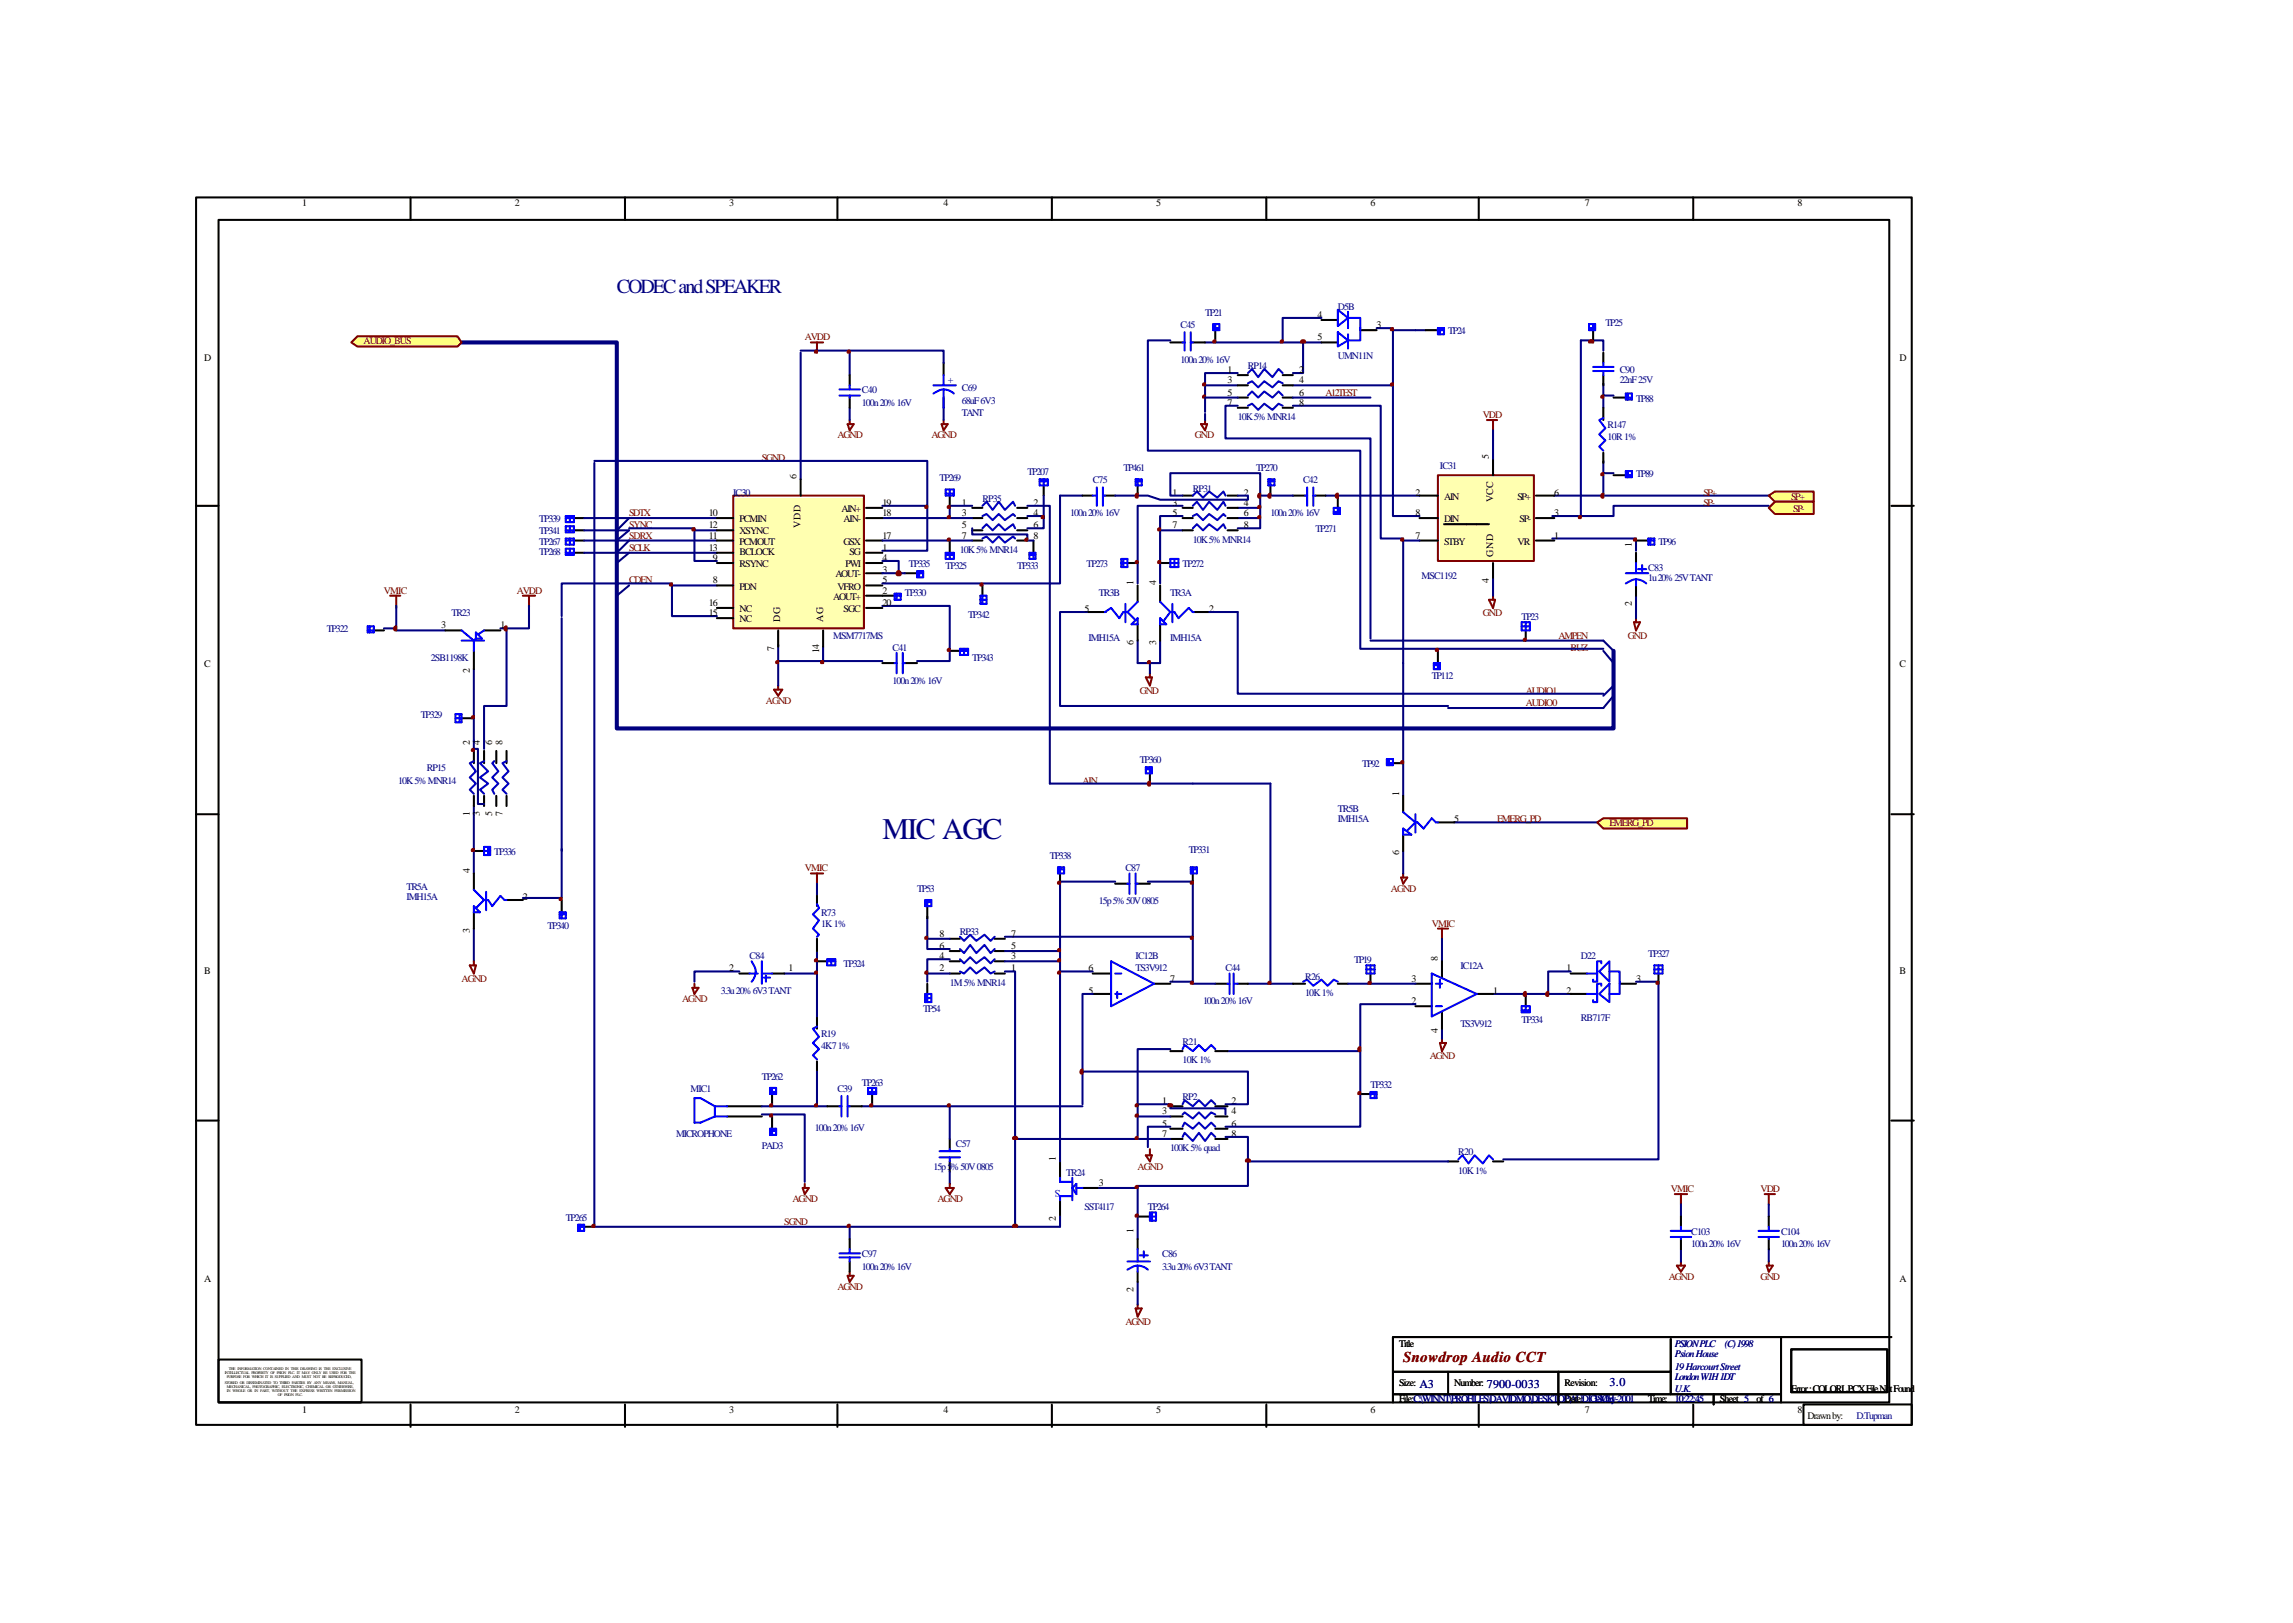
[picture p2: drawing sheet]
<svg xmlns="http://www.w3.org/2000/svg" width="297mm" height="210mm" viewBox="0 0 297 210" stroke-linecap="round" stroke-linejoin="round" font-family="sans-serif">
<defs><g id="words">
<text font-size="3.9" fill="#000080" x="114.3" y="108.7">MIC AGC</text>
<text font-size="2.6" fill="#000080" x="79.9" y="38">CODEC and SPEAKER</text>
<text font-size="1.9" fill="#800000" x="181.8" y="176.4">Snowdrop Audio CCT</text>
<g font-size="1.6" fill="#000080">
<text x="183.9" y="179.8">A3</text>
<text x="192.6" y="179.8">7900-0033</text>
<text x="208.5" y="179.6">3.0</text>
</g>
<g font-size="1.3">
<text x="39.2" y="26.6">1</text>
<text x="66.7" y="26.6">2</text>
<text x="94.5" y="26.6">3</text>
<text x="122.2" y="26.6">4</text>
<text x="149.8" y="26.6">5</text>
<text x="177.5" y="26.6">6</text>
<text x="205.3" y="26.6">7</text>
<text x="232.8" y="26.6">8</text>
<text x="170.7" y="41.2">4</text>
<text x="26.5" y="46.7">D</text>
<text x="170.7" y="44.1">5</text>
<text x="178.3" y="42.5">3</text>
<text x="246.1" y="46.7">D</text>
<text x="159" y="48.3">1</text>
<text x="159" y="49.7">3</text>
<text x="159" y="51.2">5</text>
<text x="159" y="52.6">7</text>
<text x="168.3" y="48.3">2</text>
<text x="168.3" y="49.7">4</text>
<text x="168.3" y="51.2">6</text>
<text x="168.3" y="52.6">8</text>
<text x="192.9" y="59.4" transform="rotate(-90 192.9 59.4)">5</text>
<text x="103.2" y="62.1" transform="rotate(-90 103.2 62.1)">6</text>
<text x="114.3" y="65.5">19</text>
<text x="124.6" y="65.5">1</text>
<text x="133.9" y="65.5">2</text>
<text x="151.9" y="64.2">1</text>
<text x="151.9" y="65.5">3</text>
<text x="161.1" y="64.2">2</text>
<text x="161.1" y="65.5">4</text>
<text x="183.4" y="64.2">2</text>
<text x="187.1" y="64.7">AIN</text>
<text x="193.4" y="65" transform="rotate(-90 193.4 65)">VCC</text>
<text x="196.6" y="64.7">SP+</text>
<text x="201.3" y="64.2">6</text>
<text x="91.8" y="66.9">10</text>
<text x="91.8" y="68.4">12</text>
<text x="91.8" y="69.8">11</text>
<text x="91.8" y="71.3">13</text>
<text x="95.8" y="67.6">PCMIN</text>
<text x="95.8" y="69.2">XSYNC</text>
<text x="95.8" y="70.6">PCMOUT</text>
<text x="95.8" y="71.9">BCLOCK</text>
<text x="103.7" y="68.4" transform="rotate(-90 103.7 68.4)">VDD</text>
<text x="109" y="66.3">AIN+</text>
<text x="109.3" y="67.6">AIN-</text>
<text x="109.3" y="70.6">GSX</text>
<text x="110.1" y="71.9">SG</text>
<text x="114.3" y="66.9">18</text>
<text x="114.3" y="69.8">17</text>
<text x="114.3" y="71.3">1</text>
<text x="124.6" y="66.9">3</text>
<text x="124.6" y="68.4">5</text>
<text x="124.6" y="69.8">7</text>
<text x="133.9" y="66.9">4</text>
<text x="133.9" y="68.4">6</text>
<text x="133.9" y="69.8">8</text>
<text x="151.9" y="66.9">5</text>
<text x="151.9" y="68.4">7</text>
<text x="161.1" y="66.9">6</text>
<text x="161.1" y="68.4">8</text>
<text x="183.4" y="66.9">8</text>
<text x="183.4" y="69.8">7</text>
<text x="187.1" y="67.6">DIN</text>
<text x="187.1" y="70.6">STBY</text>
<text x="196.6" y="70.6">VR</text>
<text x="196.8" y="67.6">SP-</text>
<text x="201.3" y="66.9">3</text>
<text x="201.3" y="69.8">1</text>
<text x="211.4" y="70.8" transform="rotate(-90 211.4 70.8)">1</text>
<text x="92.3" y="72.7">9</text>
<text x="92.3" y="75.6">8</text>
<text x="95.8" y="73.5">RSYNC</text>
<text x="95.8" y="76.4">PDN</text>
<text x="107.9" y="77.7">AOUT+</text>
<text x="108.2" y="74.8">AOUT-</text>
<text x="108.5" y="76.4">VFRO</text>
<text x="109.5" y="73.5">PWI</text>
<text x="114.3" y="76.9">2</text>
<text x="114.3" y="74.3">3</text>
<text x="114.3" y="72.7">4</text>
<text x="114.3" y="75.6">5</text>
<text x="146.8" y="75.8" transform="rotate(-90 146.8 75.8)">1</text>
<text x="149.8" y="75.8" transform="rotate(-90 149.8 75.8)">4</text>
<text x="192.9" y="75.6" transform="rotate(-90 192.9 75.6)">4</text>
<text x="193.4" y="72.1" transform="rotate(-90 193.4 72.1)">GND</text>
<text x="57.1" y="81.4">3</text>
<text x="64.8" y="81.4">1</text>
<text x="91.8" y="78.5">16</text>
<text x="91.8" y="79.8">15</text>
<text x="95.8" y="79.3">NC</text>
<text x="95.8" y="80.6">NC</text>
<text x="101.1" y="80.6" transform="rotate(-90 101.1 80.6)">DG</text>
<text x="106.6" y="80.6" transform="rotate(-90 106.6 80.6)">AG</text>
<text x="109.3" y="79.3">SGC</text>
<text x="114.3" y="78.5">20</text>
<text x="140.5" y="79.3">5</text>
<text x="146.8" y="83.5" transform="rotate(-90 146.8 83.5)">6</text>
<text x="149.8" y="83.5" transform="rotate(-90 149.8 83.5)">3</text>
<text x="156.6" y="79.3">2</text>
<text x="211.4" y="78.5" transform="rotate(-90 211.4 78.5)">2</text>
<text x="26.5" y="86.4">C</text>
<text x="60.9" y="87.2" transform="rotate(-90 60.9 87.2)">2</text>
<text x="100.3" y="84.3" transform="rotate(-90 100.3 84.3)">7</text>
<text x="106.1" y="84.6" transform="rotate(-90 106.1 84.6)">14</text>
<text x="246.1" y="86.4">C</text>
<text x="60.9" y="96.5" transform="rotate(-90 60.9 96.5)">2</text>
<text x="62.2" y="96.5" transform="rotate(-90 62.2 96.5)">4</text>
<text x="63.8" y="96.5" transform="rotate(-90 63.8 96.5)">6</text>
<text x="65.1" y="96.5" transform="rotate(-90 65.1 96.5)">8</text>
<text x="60.9" y="105.7" transform="rotate(-90 60.9 105.7)">1</text>
<text x="62.2" y="105.7" transform="rotate(-90 62.2 105.7)">3</text>
<text x="63.8" y="105.7" transform="rotate(-90 63.8 105.7)">5</text>
<text x="65.1" y="105.7" transform="rotate(-90 65.1 105.7)">7</text>
<text x="181.2" y="103.1" transform="rotate(-90 181.2 103.1)">1</text>
<text x="188.4" y="106.5">5</text>
<text x="60.9" y="113.2" transform="rotate(-90 60.9 113.2)">4</text>
<text x="181.2" y="110.8" transform="rotate(-90 181.2 110.8)">6</text>
<text x="67.7" y="116.6">2</text>
<text x="60.9" y="120.8" transform="rotate(-90 60.9 120.8)">3</text>
<text x="94.5" y="125.9">2</text>
<text x="102.1" y="125.9">1</text>
<text x="121.7" y="125.9">2</text>
<text x="121.7" y="124.3">4</text>
<text x="121.7" y="122.9">6</text>
<text x="121.7" y="121.4">8</text>
<text x="131" y="125.9">1</text>
<text x="131" y="124.3">3</text>
<text x="131" y="122.9">5</text>
<text x="131" y="121.4">7</text>
<text x="141" y="125.9">6</text>
<text x="186.3" y="124.5" transform="rotate(-90 186.3 124.5)">8</text>
<text x="202.9" y="125.9">1</text>
<text x="26.5" y="126.1">B</text>
<text x="141" y="128.8">5</text>
<text x="151.6" y="127.2">7</text>
<text x="182.8" y="127.2">3</text>
<text x="182.8" y="130.1">2</text>
<text x="193.4" y="128.8">1</text>
<text x="202.9" y="128.8">2</text>
<text x="211.9" y="127.2">3</text>
<text x="246.1" y="126.1">B</text>
<text x="186.3" y="133.8" transform="rotate(-90 186.3 133.8)">4</text>
<text x="150.5" y="143.1">1</text>
<text x="159.5" y="143.1">2</text>
<text x="150.5" y="144.4">3</text>
<text x="150.5" y="146">5</text>
<text x="150.5" y="147.3">7</text>
<text x="159.5" y="144.4">4</text>
<text x="159.5" y="146">6</text>
<text x="159.5" y="147.3">8</text>
<text x="136.8" y="150.5" transform="rotate(-90 136.8 150.5)">1</text>
<text x="142.3" y="153.6">3</text>
<text x="136.8" y="158.1" transform="rotate(-90 136.8 158.1)">2</text>
<text x="146.8" y="159.7" transform="rotate(-90 146.8 159.7)">1</text>
<text x="26.5" y="166.1">A</text>
<text x="146.8" y="167.4" transform="rotate(-90 146.8 167.4)">2</text>
<text x="246.1" y="166.1">A</text>
<text x="181.2" y="174.5">Title</text>
<text x="181.2" y="179.6">Size:</text>
<text x="188.4" y="179.6">Number:</text>
<text x="202.7" y="179.6">Revision:</text>
<text x="39.2" y="183">1</text>
<text x="66.7" y="183">2</text>
<text x="94.5" y="183">3</text>
<text x="122.2" y="183">4</text>
<text x="149.8" y="183">5</text>
<text x="177.5" y="183">6</text>
<text x="181.2" y="181.7">File:C:\WINNT\PROFILES\DAVIDMO\DESKTOP\AUDIO.SCH</text>
<text x="202.7" y="181.7">Date:</text>
<text x="205.3" y="183">7</text>
<text x="213.5" y="181.7">Time:</text>
<text x="222.8" y="181.7">Sheet 5</text>
<text x="227.5" y="181.7">of 6</text>
<text x="232" y="180.4">Error : COLORL.PCX File Not Found</text>
<text x="232.8" y="183">8</text>
<text x="234.2" y="183.8">Drawn by:</text>
</g>
<g font-size="1.3" fill="#000080">
<text x="156.1" y="40.9">TP21</text>
<text x="173.3" y="40.1">D5B</text>
<text x="152.9" y="42.5">C45</text>
<text x="152.9" y="47">100n 20% 16V</text>
<text x="161.7" y="47.8">RP14</text>
<text x="173.3" y="46.5">UMN11N</text>
<text x="187.6" y="43.3">TP24</text>
<text x="208" y="42.2">TP25</text>
<text x="111.7" y="51">C40</text>
<text x="111.7" y="52.6">100n 20% 16V</text>
<text x="122.8" y="49.7">+</text>
<text x="124.6" y="50.7">C69</text>
<text x="124.6" y="52.3">68uF 6V3</text>
<text x="124.6" y="53.9">TANT</text>
<text x="209.8" y="48.3">C90</text>
<text x="209.8" y="49.7">22nF 25V</text>
<text x="211.9" y="52">TP88</text>
<text x="160.3" y="54.4">10K 5% MNR14</text>
<text x="208.2" y="55.5">R147</text>
<text x="208.2" y="57.1">10R 1%</text>
<text x="95" y="64.2">IC30</text>
<text x="121.7" y="62.4">TP269</text>
<text x="127.3" y="65">RP35</text>
<text x="133.1" y="61.6">TP207</text>
<text x="141.6" y="62.6">C75</text>
<text x="145.5" y="61">TP461</text>
<text x="154.5" y="63.7">RP31</text>
<text x="162.7" y="61">TP270</text>
<text x="168.8" y="62.6">C42</text>
<text x="186.5" y="60.8">IC31</text>
<text x="211.9" y="61.8">TP89</text>
<text x="69.8" y="67.6">TP339</text>
<text x="69.8" y="69.2">TP341</text>
<text x="69.8" y="70.6">TP267</text>
<text x="69.8" y="71.9">TP268</text>
<text x="124.4" y="71.6">10K 5% MNR14</text>
<text x="138.6" y="66.9">100n 20% 16V</text>
<text x="154.5" y="70.3">10K 5% MNR14</text>
<text x="164.6" y="66.9">100n 20% 16V</text>
<text x="170.4" y="69">TP271</text>
<text x="214.8" y="70.6">TP96</text>
<text x="117.2" y="77.2">TP330</text>
<text x="117.7" y="73.5">TP335</text>
<text x="122.5" y="73.7">TP325</text>
<text x="131.8" y="73.7">TP333</text>
<text x="140.8" y="73.5">TP273</text>
<text x="142.3" y="77.2">TR3B</text>
<text x="151.6" y="77.2">TR3A</text>
<text x="153.2" y="73.5">TP272</text>
<text x="184.1" y="75.1">MSC1192</text>
<text x="213.5" y="74">C83</text>
<text x="213.5" y="75.3">1u 20% 25V TANT</text>
<text x="42.3" y="81.9">TP322</text>
<text x="58.5" y="79.8">TR23</text>
<text x="107.9" y="82.7">MSM7717MS</text>
<text x="125.4" y="80.1">TP342</text>
<text x="141" y="83">IMH15A</text>
<text x="151.6" y="83">IMH15A</text>
<text x="197.1" y="80.3">TP23</text>
<text x="55.8" y="85.6">2SB1198K</text>
<text x="115.6" y="84.3">C41</text>
<text x="115.6" y="88.5">100n 20% 16V</text>
<text x="125.9" y="85.6">TP343</text>
<text x="185.5" y="88">TP112</text>
<text x="54.5" y="93">TP329</text>
<text x="51.6" y="101.5">10K 5% MNR14</text>
<text x="55.3" y="99.9">RP15</text>
<text x="147.6" y="98.9">TP360</text>
<text x="176.5" y="99.4">TP92</text>
<text x="173.3" y="105.2">TR5B</text>
<text x="173.3" y="106.5">IMH15A</text>
<text x="64" y="110.8">TP336</text>
<text x="136" y="111.3">TP338</text>
<text x="145.8" y="112.9">C87</text>
<text x="154" y="110.5">TP331</text>
<text x="52.7" y="115.3">TR5A</text>
<text x="52.7" y="116.6">IMH15A</text>
<text x="106.4" y="118.7">R73</text>
<text x="118.8" y="115.5">TP53</text>
<text x="142.3" y="117.1">15p 5% 50V 0805</text>
<text x="70.9" y="120.3">TP340</text>
<text x="97.1" y="124.3">C84</text>
<text x="106.4" y="120">1K 1%</text>
<text x="109.3" y="125.3">TP324</text>
<text x="124.4" y="121.1">RP33</text>
<text x="147.1" y="124.3">IC12B</text>
<text x="147.1" y="125.9">TS3V912</text>
<text x="158.7" y="125.9">C44</text>
<text x="175.4" y="124.8">TP19</text>
<text x="189.2" y="125.6">IC12A</text>
<text x="204.8" y="124.3">D22</text>
<text x="213.5" y="124">TP327</text>
<text x="93.4" y="128.8">3.3u 20% 6V3 TANT</text>
<text x="119.6" y="131.1">TP54</text>
<text x="123" y="127.7">1M 5% MNR14</text>
<text x="155.8" y="130.1">100n 20% 16V</text>
<text x="169.1" y="126.9">R26</text>
<text x="169.1" y="129">10K 1%</text>
<text x="106.4" y="134.3">R19</text>
<text x="106.4" y="135.9">4K7 1%</text>
<text x="153.2" y="135.4">R21</text>
<text x="153.2" y="137.8">10K 1%</text>
<text x="189.2" y="133">TS3V912</text>
<text x="197.1" y="132.5">TP334</text>
<text x="204.8" y="132.2">RB717F</text>
<text x="89.4" y="141.5">MIC1</text>
<text x="98.7" y="139.9">TP262</text>
<text x="108.5" y="141.5">C39</text>
<text x="111.7" y="140.7">TP263</text>
<text x="153.2" y="142.5">RP2</text>
<text x="177.5" y="140.9">TP332</text>
<text x="87.6" y="147.3">MICROPHONE</text>
<text x="98.7" y="148.9">PAD3</text>
<text x="105.6" y="146.5">100n 20% 16V</text>
<text x="123.8" y="148.6">C57</text>
<text x="151.6" y="149.1">100K 5% quad</text>
<text x="188.9" y="149.7">R20</text>
<text x="120.9" y="151.5">15p 5% 50V 0805</text>
<text x="138.1" y="152.3">TR24</text>
<text x="188.9" y="152">10K 1%</text>
<text x="73.3" y="158.1">TP265</text>
<text x="140.5" y="156.8">SST4117</text>
<text x="148.7" y="156.8">TP264</text>
<text x="219.1" y="160">C103</text>
<text x="219.1" y="161.6">100n 20% 16V</text>
<text x="230.7" y="160">C104</text>
<text x="230.7" y="161.6">100n 20% 16V</text>
<text x="111.7" y="162.9">C97</text>
<text x="111.7" y="164.5">100n 20% 16V</text>
<text x="150.5" y="162.9">C86</text>
<text x="150.5" y="164.5">3.3u 20% 6V3 TANT</text>
<text x="217" y="174.5">PSION PLC</text>
<text x="217" y="175.9">Psion House</text>
<text x="217" y="177.4">19 Harcourt Street</text>
<text x="217" y="178.8">London W1H 1DT</text>
<text x="223.4" y="174.5">(C) 1998</text>
<text x="206.4" y="181.7">3-May-2001</text>
<text x="217" y="180.4">U.K.</text>
<text x="217" y="181.7">10:22:45</text>
<text x="240.5" y="183.8">D.Tupman</text>
</g>
<g font-size="1.3" fill="#800000">
<text x="47.1" y="44.6">AUDIO_BUS</text>
<text x="104.2" y="44.1">AVDD</text>
<text x="171.7" y="51.2">A12TEST</text>
<text x="98.7" y="59.7">SGND</text>
<text x="108.5" y="56.8">AGND</text>
<text x="120.6" y="56.8">AGND</text>
<text x="154.8" y="56.8">GND</text>
<text x="192.1" y="54.2">VDD</text>
<text x="220.7" y="64.2">SP+</text>
<text x="220.7" y="65.5">SP-</text>
<text x="232" y="64.7">SP+</text>
<text x="81.5" y="66.9">SDTX</text>
<text x="81.5" y="68.4">SYNC</text>
<text x="81.5" y="69.8">SDRX</text>
<text x="81.5" y="71.3">SCLK</text>
<text x="232.3" y="66.3">SP-</text>
<text x="49.7" y="76.9">VMIC</text>
<text x="66.9" y="76.9">AVDD</text>
<text x="81.5" y="75.6">CDEN</text>
<text x="192.1" y="79.8">GND</text>
<text x="201.9" y="82.7">AMPEN</text>
<text x="210.9" y="82.7">GND</text>
<text x="147.6" y="89.9">GND</text>
<text x="197.6" y="89.9">AUDIO1</text>
<text x="203.5" y="84.3">BUZ</text>
<text x="99.2" y="91.2">AGND</text>
<text x="197.6" y="91.5">AUDIO0</text>
<text x="140.2" y="101.5">AIN</text>
<text x="193.9" y="106.5">EMERG_PD</text>
<text x="208.5" y="107.1">EMERG_PD</text>
<text x="104.2" y="112.9">VMIC</text>
<text x="180.2" y="115.5">AGND</text>
<text x="185.5" y="120">VMIC</text>
<text x="59.8" y="127.2">AGND</text>
<text x="88.4" y="129.8">AGND</text>
<text x="185.2" y="137.2">AGND</text>
<text x="102.7" y="155.8">AGND</text>
<text x="121.4" y="155.8">AGND</text>
<text x="147.4" y="151.5">AGND</text>
<text x="216.4" y="154.4">VMIC</text>
<text x="228.1" y="154.4">VDD</text>
<text x="101.6" y="158.7">SGND</text>
<text x="108.5" y="167.1">AGND</text>
<text x="216.2" y="165.8">AGND</text>
<text x="228.1" y="165.8">GND</text>
<text x="145.8" y="171.6">AGND</text>
</g>
<text font-size="1.3" fill="#00f" x="137.3" y="154.2" transform="rotate(-180 137.3 154.2)">S</text>
<g font-size=".5">
<text x="29.1" y="178">INTELLECTUAL PROPERTY OF PSION PLC. IT MAY ONLY BE USED FOR THE</text>
<text x="29.1" y="179.3">STORED OR DISSEMINATED TO THIRD PARTIES BY ANY MEANS, MANUAL,</text>
<text x="29.4" y="179.8">MECHANICAL, PHOTOGRAPHIC, ELECTRONIC, CHEMICAL OR OTHERWISE,</text>
<text x="29.4" y="178.5">PURPOSE FOR WHICH IT IS SUPPLIED AND MUST NOT BE REPRODUCED,</text>
<text x="29.6" y="177.4">THE INFORMATION CONTAINED IN THIS DRAWING IS THE EXCLUSIVE</text>
<text x="29.4" y="180.4">IN WHOLE OR IN PART, WITHOUT THE EXPRESS WRITTEN PERMISSION</text>
<text x="36" y="180.9">OF PSION PLC.</text>
</g>
</g></defs>
<g fill="none" stroke="#000" stroke-width=".26">
<path d="M25.4 25.6h222.2v159h-222.2zM28.3 28.5h216.4v153.2h-216.4zM53.2 25.6v2.9M81 25.6v2.9M108.5 25.6v2.9M136.3 25.6v2.9M164 25.6v2.9M191.6 25.6v2.9M219.3 25.6v2.9M25.4 65.5h2.9M245 65.5h2.9M25.4 105.5h2.9"/>
<path d="M245 105.5h2.9M25.4 145.2h2.9M94.2 143.3h4.5M94.2 144.6h4.5M137.3 150.5v2.1M137.3 155.5v2.1M140.2 153.9h2.1M245 145.2h2.9M28.3 176.1h18.5v5.6h-18.5zM180.4 177.7h36M187.6 177.7v2.9M201.9 177.7v4.2"/>
<path d="M216.4 173.5v7.1M230.7 173.2h-50.3v8.5M232 174.8h12.5v5.6h-12.5zM245 173.2h-14.3v8.5M53.2 181.9v3M81 181.9v3M108.5 181.9v3M136.3 181.9v3M164 181.9v3M180.4 180.6h50.3M191.6 181.9v3M219.3 181.9v3"/>
<path d="M222 180.6v1.3M233.6 181.9h14v2.7h-14z"/>
</g>
<g fill="none" stroke="#800000" stroke-width=".26">
<path d="M105 44.4h1.6M105.8 44.4v1.3M109.8 54.9h.8l-.5 .8zM110.1 54.4v.5M122 54.9h.8l-.6 .8zM122.2 54.4v.5M155.6 54.9h.8l-.3 .8zM156.1 54.4v.5M192.6 54.4h1.3M193.4 54.4v1.3M192.9 77.7h.8l-.3 1.1zM193.4 77.2v.5"/>
<path d="M100.3 89.3h1l-.5 .8zM100.8 88.8v.5M211.7 80.6h.8l-.6 1.1zM211.9 80.1v.5M105 113.2h1.6M105.8 113.2v1.3M89.7 128h.8l-.5 .8zM90 127.4v.6M186.3 120.3h1.3M186.5 135.1h.8l-.5 1.1zM186.8 120.3v1.3M186.8 134.6v.5"/>
<path d="M104 153.9h.8l-.6 .8zM104.2 153.4v.5M147.1 169.5h.8l-.5 1.1zM147.4 169v.5"/>
</g>
<g fill="none" stroke="#000080" stroke-width=".26">
<path d="M103.7 45.7v16.4M110.1 52.8v1.6M122.2 52.8v1.6M151.6 44.1h-2.9v14.3h27.5v25.6h31.5M156.1 44.4h15.1M178.3 42.5h2.1v24.4h3.5M180.4 42.8h4.3M193.4 55.7v1.4M207.7 45.4v-1.3h-2.9v22.8h-3.7M207.7 49.7v1.5h1.3M207.7 59.7v1.6h1.3M207.7 51.5v1.3"/>
<path d="M81.5 75.6h5.5v4.2h5.9M81.5 68.4h8.5v4.3h2.9M81.5 68.7l-1.6 1.3M81.5 75.8l-1.6 1.4M87 75.8h5.9M90 68.7h2.9M92.9 67.1h-11.4l-1.6 1.6M92.9 70h-11.4l-1.6 1.6M92.9 71.6h-11.4l-1.6 1.3M120.1 65.5v5.8h-5.8M137.3 64.2v11.4h-23M171.7 64.2h12.2"/>
<path d="M181.8 70v15.9M201.1 69.8h10.8v1.5M201.3 64.2h27.8M207.7 61.6v2.6M211.9 77.2v2.9M229.1 65.5h-20.1v1.4h-4.2M207.7 83l1.3 1.3M207.7 84.3l1.3 1.6M209 88.8l-1.3 1.3M209 90.1l-1.3 1.6h-20.1M98.7 144.4h5.5v8.7"/>
</g>
<path d="M59.8 44.4h20.1v50h129.1v-10.1" fill="none" stroke="#000080" stroke-width=".53"/>
<path d="M92.6 143.3l-1.8-1h-.8v3.1h.8l1.8-.8M92.6 143.3v1.3M92.6 143.3h1.6M92.6 144.6h1.6M137.3 152.6v.5h1.6M138.9 155h-1.6v.5M138.9 152.6v2.9M139.4 153.4v1.3l-.5-.8zM139.4 153.9h.8" fill="none" stroke="#00f" stroke-width=".26"/>
<path d="M186.5 61.8h12.2v10.9h-12.2z" fill="#ffffb0"/>
<path d="M50.5 77.2h1.4M51.3 77.2v1.6M67.7 77.2h1.6M68.5 77.2v1.6M186.3 61.6h12.4v11.1h-12.4z" fill="none" stroke="#800000" stroke-width=".26"/>
<g fill="none" stroke="#000" stroke-width=".26">
<path d="M122.2 47v1.6M122.2 51.5v1.3M157.4 42.8v1.6M184.7 42.8h1.6M193.4 59.4v2.2M206.4 42.8v1.6M207.7 45.7v1.3M207.7 48.6v1.3M209 51.5h1.6M123 64.2v1.6M127.3 75.8v1.4M133.9 70v1.6"/>
<path d="M146 72.9h1.4M150.3 72.9h1.3M164.6 62.9v1.3M173.3 64.2v1.6M183.9 64.2h2.4M183.9 67.1h2.4M183.9 70h2.4M187.1 67.9h5.8M193.4 72.9v2.2M199 64.2h2.3M199 67.1h2.3M199 70h2.3"/>
<path d="M209 61.6h1.6M211.9 70h1.6M48.4 81.7h1.3M59.8 93h1.6M123 84.3h1.4M149 100.2v1.3"/>
</g>
<g fill="none" stroke="#00f" stroke-width=".26">
<path d="M120.9 49.9h2.9M122.2 50.4a2.02 2.02 0 0 1 1.4 .6M122.2 50.4l-.6 .2-.7 .4M122.2 48.6v1.3M122.2 50.4v2.4M157.2 42h.8v.8h-.8zM157.2 42.5h.8M157.4 42v.8M186.3 42.8h.8M186.3 42.5h.8v.8h-.8zM186.5 42.5v.8M205.8 42h.8v.8h-.8z"/>
<path d="M205.8 42.5h.8M206.4 42v.8M206.4 48.1h2.6M206.4 47.5h2.6M207.7 47v.5M207.7 48.1v.5M210.6 51h.8v.8h-.8zM210.6 51.5h.8M210.9 51v.8M122.5 63.4h1.1v.8h-1.1zM122.5 63.9h1.1M123 63.4v.8"/>
<path d="M127 77.2h.8v1h-.8zM127 77.7h.8M127.3 77.2v1M133.3 71.6h.8v.8h-.8zM133.3 71.9h.8M133.9 71.6v.8M145.3 72.4h.7v1.1h-.7zM145.3 72.9h.7M145.5 72.4v1.1M151.6 72.4h1.1v1.1h-1.1zM151.6 72.9h1.1M152.1 72.4v1.1"/>
<path d="M164.3 62.1h.8v.8h-.8zM164.3 62.4h.8M164.6 62.1v.8M172.8 65.8h.8v.8h-.8zM172.8 66.3h.8M173.3 65.8v.8M210.6 61h.8v.8h-.8zM210.6 61.6h.8M210.9 61v.8M213.5 69.8h.8v.8h-.8zM213.5 70h.8M213.8 69.8v.8"/>
<path d="M47.6 81.1h.8v.8h-.8zM47.6 81.7h.8M47.9 81.1v.8M59 92.5h.8v1.1h-.8zM59 93h.8M59.5 92.5v1.1M124.4 84h1v.8h-1zM124.4 84.3h1M124.9 84v.8M148.4 99.4h.8v.8h-.8zM148.4 99.7h.8M149 99.4v.8"/>
</g>
<path d="M51.3 78.5v2.9h-1.6M68.5 78.5v2.9h-3.7M51.3 81.7h6.4M105.8 114.5v1.6M144.5 114.2h-7.2v11.7h4.3M148.7 114.2h5.8v7.2M130.2 121.4h24.3v5.8h-2.9M193.4 128.8h10.1M77 158.9h60.3M98.7 143.3h8.5" fill="none" stroke="#000080" stroke-width=".26"/>
<g fill="#ffff80" stroke="#800000" stroke-width=".26">
<path d="M45.5 44.4l.8-.8h13l.5 .8-.5 .5h-13z" fill-rule="evenodd"/>
<path d="M229.1 64.2l.8-.5h5v1.3h-5z" fill-rule="evenodd"/>
<path d="M229.1 65.8l.8-.8h5v1.6h-5z" fill-rule="evenodd"/>
</g>
<g fill="none" stroke="#000080" stroke-width=".26">
<path d="M77 60v98.9M75.7 67.1h5.8M75.7 68.7h5.8M75.7 70h5.8M75.7 71.6h5.8M81.5 75.6h-8.7v4.2M141 79.3h-3.7v12.2h50.3M160.3 79.3v10.6h47.4M72.8 80.1v30.1M147.4 83v2.9M150.3 83v2.9M177.5 83h30.2"/>
<path d="M181.8 85.9v17.2M188.4 106.5h18.5M137.3 126.1v24.4M110.1 158.9v1.6M217.8 156v1.6M229.1 156v1.6M217.8 161.8v1.6M229.1 161.8v1.6"/>
</g>
<g fill="none" stroke="#000" stroke-width=".26">
<path d="M74.3 67.1h1.4M74.3 68.7h1.4M74.3 70h1.4M74.3 71.6h1.4M114.3 77.2h1.6M117.2 74.3h1.6M123 70v1.6M186.3 84.3v1.6M197.6 81.7v1.3M61.4 110.2h1.3M72.8 116.6v1.6M137.3 113.2v1.3"/>
<path d="M154.5 113.2v1.3M105.8 124.5h1.4M197.6 128.8v1.6M203.5 126.1h2.1M203.5 128.8h2.1M209.8 127.4h2.1M214.8 126.1v1.3M75.7 158.9h1.3M100 141.7v1.6M113 141.7v1.6M147.4 157.6h1.6M176.2 141.7h1.3"/>
</g>
<g fill="none" stroke="#00f" stroke-width=".26">
<path d="M73.3 66.9h1v.7h-1zM73.3 68.2h1v.8h-1zM73.3 69.8h1v.8h-1zM73.3 71.1h1v.8h-1zM73.3 67.1h1M73.3 68.7h1M73.3 70h1M73.3 71.6h1M73.8 66.9v.7M73.8 68.2v.8M73.8 69.8v.8M73.8 71.1v.8"/>
<path d="M115.9 76.9h.8v.8h-.8zM115.9 77.2h.8M116.2 76.9v.8M118.8 74h.8v.8h-.8zM118.8 74.3h.8M119.1 74v.8M122.5 71.9h1.1M122.5 71.6h1.1v.8h-1.1zM123 71.6v.8M185.7 85.9h.8v.8h-.8zM185.7 86.2h.8M186.3 85.9v.8"/>
<path d="M197.1 80.6h1.1v1.1h-1.1zM197.1 81.1h1.1M197.6 80.6v1.1M62.7 109.7h.8v1.1h-.8zM62.7 110.2h.8M63.2 109.7v1.1M72.5 118.2h.8v.8h-.8zM72.5 118.4h.8M72.8 118.2v.8M137.1 112.4h.7v.8h-.7zM137.1 112.6h.7M137.3 112.4v.8"/>
<path d="M154.3 112.4h.7v.8h-.7zM154.3 112.6h.7M154.5 112.4v.8M107.2 124.3h1v.8h-1zM107.2 124.5h1M107.7 124.3v.8M197.1 130.4h1.1v.7h-1.1zM197.1 130.9h1.1M197.6 130.4v.7M205.6 126.1h1.3M205.6 128.8h1.3M207.2 125.9l1.3-1.4v2.7z"/>
<path d="M207.2 128.8l1.3-1.4v2.4zM207.4 127.7v-.3h-.5v2.4h-.5v-.2M207.4 124.8v-.3h-.5v2.7h-.5v-.3M208.5 125.9h1.3v2.9h-1.3M214.3 125.1h1.1v1h-1.1zM214.3 125.6h1.1M214.8 125.1v1M74.9 158.7h.8v.8h-.8zM74.9 158.9h.8M75.1 158.7v.8M99.7 141.5h.8M99.7 140.9h.8v.8h-.8z"/>
<path d="M100 140.9v.8M112.4 141.5h1.1M112.4 140.9h1.1v.8h-1.1zM113 140.9v.8M149 157.1h.8v1h-.8zM149 157.6h.8M149.2 157.1v1M177.5 141.5h.8v.8h-.8zM177.5 141.7h.8M178.1 141.5v.8"/>
</g>
<g fill="#800000" stroke="#800000" stroke-width=".26">
<path d="M207.4 61.4l.3-.1v.3h-.3z" fill-rule="evenodd"/>
<path d="M207.4 51.3l.3-.1v.3h-.3z" fill-rule="evenodd"/>
</g>
<g fill="none" stroke="#800000" stroke-width=".26">
<path d="M181.5 113.7h.8l-.5 .8zM181.8 113.2v.5M148.4 149.7h.8l-.2 .8zM149 148.9v.8M217 154.7h1.5M217.8 154.7v1.3M228.6 154.7h1.3M229.1 154.7v1.3M109.8 165.3h.8l-.5 .8zM110.1 164.7v.6M217.2 164h1.1l-.5 .7zM217.8 163.4v.6"/>
<path d="M228.9 164h.8l-.6 .7zM229.1 163.4v.6"/>
</g>
<path d="M206.9 106.5l.8-.5h10.8v1.3h-10.8z" fill-rule="evenodd" fill="#ffff80" stroke="#800000" stroke-width=".26"/>
<g fill="none" stroke="#000" stroke-width=".26">
<path d="M110.1 48.6v1.3M110.1 51.5v1.3M151.6 44.4h1.6M154.5 44.4h1.6M160.3 48.6h1.4M160.3 49.9h1.4M160.3 51.5h1.4M160.3 52.8h1.4M166.2 48.6h1.3M166.2 49.9h1.3M166.2 51.5h1.3M166.2 52.8h1.3"/>
<path d="M171.2 41.5h2.1M171.2 44.4h2.1M176.2 42.8h2.1M207.7 52.8v1.6M207.7 58.6v1.4M125.9 65.8h1.4M125.9 67.1h1.4M125.9 68.7h1.4M125.9 70h1.4M131.8 65.8h1.3M131.8 67.1h1.3M131.8 68.7h1.3"/>
<path d="M131.8 70h1.3M135.2 62.9v1.3M140.2 64.2h1.4M141 79.3h2.1M143.1 64.2h1.4M147.4 62.9v1.3M147.4 75.8v2.2M150.3 75.8v2.2M153.2 65.8h1.3M153.2 67.1h1.3M153.2 68.7h1.3M153.2 64.2h1.3"/>
<path d="M154.5 79.3h2.1M159 65.8h1.3M159 67.1h1.3M159 68.7h1.3M159 64.2h1.3M167.5 64.2h1.6M170.4 64.2h1.3M211.9 71.6v1.3M211.9 75.8v1.4M57.7 81.7h2.1M61.4 84.3v2.4M61.4 97.3v1.6"/>
<path d="M62.7 97.3v1.6M62.7 81.7h2.1M64.3 97.3v1.6M65.6 97.3v1.6M114.3 85.9h1.6M117.2 85.9h1.6M147.4 80.9v2.1M150.3 80.9v2.1M180.4 98.9h1.4M61.4 103.1v1.3M61.4 113.2v2.1M61.4 118.2v2.1"/>
<path d="M62.7 103.1v1.3M64.3 103.1v1.3M65.6 116.6h2.1M65.6 103.1v1.3M105.8 116.1v1.3M120.1 117.4v1.6M144.5 114.5h1.5M147.4 114.5h1.6M181.8 103.1v2.1M181.8 108.1v2.1M186.3 106.5h2.1M95.8 126.1h1.3"/>
<path d="M100 126.1h1.6M105.8 121.6v1.6M120.1 127.4v1.4M123 126.1h1.4M123 124.5h1.4M123 123.2h1.4M123 121.6h1.4M128.9 126.1h1.3M128.9 124.5h1.3M128.9 123.2h1.3M128.9 121.6h1.3M141.6 126.1h2.3"/>
<path d="M141.6 128.8h2.3M149.5 127.4h2.1M151.6 136.2h1.6M157.4 127.4h1.6M157.4 136.2h1.6M160.3 127.4h1.4M183.4 127.4h2.1M183.4 130.4h2.1M186.8 124.5v2.1M186.8 131.1v2.2M191.3 128.8h2.1M100 144.6v1.6"/>
<path d="M107.2 143.3h1.5M110.1 143.3h1.6M123 147.5v1.4M123 150.5v1.3M151.6 143.3h1.6M151.6 144.6h1.6M151.6 146.2h1.6M151.6 147.5h1.6M157.4 143.3h1.6M157.4 144.6h1.6M157.4 146.2h1.6M157.4 147.5h1.6"/>
<path d="M187.6 150.5h1.3M193.4 150.5h1.3M217.8 157.6v1.3M229.1 157.6v1.3M110.1 160.5v1.3M110.1 163.4v1.3M147.4 160.5v1.3M147.4 164.7v1.4M217.8 160.5v1.3M229.1 160.5v1.3"/>
</g>
<g fill="none" stroke="#00f" stroke-width=".26">
<path d="M108.7 50.4h2.7M108.7 51.2h2.7M110.1 49.9v.5M110.1 51.2v.3M153.2 44.4h.3M153.5 43v2.4M154.3 44.4h.2M154.3 43v2.4M173.3 40.1l1.3 1.1-1.3 1zM173.3 43l1.3 1.1-1.3 .8zM174.6 41.2h1.6v2.9h-1.6M174.6 40.4v2.1"/>
<path d="M174.6 43.3v1.9M207.7 54.2l-.5 .2 .8 1.1-.8 .8 .8 .8-.8 .8 .5 .5M134.7 62.1h1v.8h-1zM134.7 62.4h1M135.2 62.1v.8M141.6 64.2h.5M142.1 63.1v2.4M142.9 64.2h.2M142.9 63.1v2.4M143.1 79.3h.1M143.1 79.3l.8-.5 1.1 1.3 .5-.8h.5M145.8 78.2v2.4"/>
<path d="M146 79.3l1.1 1M147.1 62.1h.8v.8h-.8zM147.1 62.4h.8M147.4 78l-1.4 1.3M147.4 62.1v.8M150.3 78l1.3 1.3M151.6 79.3h.5l.6 .8 1.3-1.3 .5 .5M151.6 79.3l-.8 1M151.9 78.2v2.4M154.5 79.3h.1M169.1 64.2h.2M169.3 63.1v2.4"/>
<path d="M170.1 64.2h.3M170.1 63.1v2.4M210.6 74.3h2.9M211.9 75.1a2.02 2.02 0 0 1 1.4 .5M211.9 75.1l-.6 .1-.7 .4M211.9 72.9v1.4M211.9 75.1v.7M212.2 73.7h1.1M212.7 73.2v.8M59.8 83h2.9M59.8 81.7l1.6 1.3M61.4 83v1.3"/>
<path d="M61.6 81.9l.8 .8h-.8zM61.6 82.7l-.2 .3M62.7 81.7l-.8 .5M115.9 85.9h.3M116.2 84.6v2.6M116.9 85.9h.3M116.9 84.6v2.6M147.4 80.1v.8h-.8zM150.3 80.1l.8 .8h-.8zM179.7 98.3h.7v.8h-.7zM179.7 98.9h.7M179.9 98.3v.8"/>
<path d="M61.4 115.3l1.3 1.3M61.4 117.4l.8 .8h-.8zM62.7 116.6h.5l.6 .8 1-1.3 .6 .5h.2M62.7 116.6l-1.1 1.1M63 115.5v2.4M105.8 117.1l.3 .6-.8 .7 .8 .8-.8 1.1 .8 .8-.3 .3M119.9 116.6h.7v.8h-.7zM119.9 116.9h.7M120.1 116.6v.8M146 114.5h.3M146.3 113.2v2.6M147.1 113.2v2.6"/>
<path d="M147.1 114.5h.3M181.8 105.2l1.6 1.3M181.8 107.3l1 .8h-1zM183.4 106.5h.2l.8 .8 1.1-1.3 .5 .5h.3M183.4 105.5v2.4M183.4 106.5l-1.1 1.1M97.1 126.1h1.1M97.4 124.5a1.92 1.92 0 0 1 0 2.7M98.7 126.1h1.3M98.7 124.5v2.9M99 126.6h.7M99.2 126.4v.8"/>
<path d="M119.9 128.8h.7v1h-.7zM119.9 129.3h.7M120.1 128.8v1M143.9 124.5l5.6 2.9-5.6 3zM144.5 128.8h.8M144.5 126.1h.8M144.7 128.5v.8M153.2 135.9l.3-.5 1 .8 .8-.8 .8 .8 .8-.8 .5 .5M159 127.4h.3M159.3 126.1v2.7M159.8 127.4h.5M159.8 126.1v2.7"/>
<path d="M185.5 126.1l5.8 2.7-5.8 2.9zM186 127.4h.8M186 130.4h.8M186.5 126.9v1.1M99.7 146.2h.8v.8h-.8zM99.7 146.5h.8M100 146.2v.8M108.7 143.3h.3M109 142v2.6M109.8 143.3h.3M109.8 142v2.6M121.7 149.9h2.7"/>
<path d="M121.7 149.1h2.7M123 148.9v.2M123 149.9v.6M188.9 150.2l.5-.5 .8 1 .8-1 1.1 1 .8-1 .5 .5M216.4 159.5h2.7M217.8 158.9v.6M227.8 159.5h2.7M229.1 158.9v.6M108.7 162.4h2.7M108.7 162.9h2.7M110.1 161.8v.6M110.1 162.9v.5"/>
<path d="M146 163.4h3M147.4 164a2.02 2.02 0 0 1 1.3 .5M147.4 164l-.7 .1-.7 .4M147.4 161.8v1.6M147.4 164v.7M147.6 162.6h1.1M148.2 162.1v.8M216.4 160.2h2.7M217.8 160.2v.3M227.8 160.2h2.7M229.1 160.2v.3"/>
</g>
<g fill="none" stroke="#000080" stroke-width=".26">
<path d="M77 59.7h43.1v5.8h-5.8M103.7 45.4h18.5v1.6M110.1 45.7v2.9M156.1 49.9h4.2M156.1 53.6v.8M156.1 51.5h4.2M160.3 48.3h-4.2v5.1M160.3 52.6h-1.6v4.2h18.8v25.9M167.5 52.6h11.4v17.2h2.9M167.5 49.9h12.9M168.8 44.1v4.2h-1.3M171.2 41.2h-5v2.9"/>
<path d="M193.4 57.1v2.3M114.3 78.5h8.7v7.1h-4.2M114.3 67.1h11.6M125.9 65.5h-2.9v1.4M133.1 65.5h2.9v36h28.6v25.9M133.1 66.9h2.1v1.5h-2.1M135.2 64.2v2.9M137.3 64.2h2.9M150.3 68.7h2.9M153.2 65.5h-5.8v10.1M153.2 66.9h-2.9v8.7M156.6 79.3h3.7"/>
<path d="M160.3 65.8h2.9M160.3 67.1h2.9M163.2 65.5v2.9h-2.9M181.8 70h2.1M193.4 75.1v2.1M61.4 97h.5v7.2h.8M61.4 86.7v10.6M65.6 81.4v10.1h-2.9v5.5M100.8 83.5v2.1h13.5M100.8 85.9v2.9M106.6 83.8v2.1M147.4 85.9h2.9"/>
<path d="M149 85.9v1.3M61.4 104.4v8.8M72.8 110v6.3h-5.1M120.1 118.7v4.2h2.9M181.8 110.2v3M61.4 120.3v4.2M95.8 125.9h-5.8v1.3M105.8 123.2v2.9h-4.2M120.1 121.6h2.9M120.1 126.1h2.9M123 124.3h-2.9v2.9M130.2 125.9h1.3v32.8"/>
<path d="M130.2 123.2h7.1M130.2 124.5h7.1M140.2 138.8h21.5v4.3h-3M141.6 128.8h-1.4v14.3M151.6 135.9h-4.2v7.2M154.5 127.4h2.9M159 136.2h17.2M161.7 127.4h5.8M183.4 130.1h-7.2v15.9h-17.5M186.8 121.6v2.9M186.8 133.3v1.3M203.5 125.9h-2.9v2.9"/>
<path d="M211.9 127.2h2.9v23h-20.1M111.7 143.3h28.5M123 143.3v4.2M123 151.8v1.6M131.8 147.5h19.8M137.3 157.6v1.3M142.3 153.9h5.1v6.6M147.4 144.6h4.2M151.6 146h-2.9v2.6M158.7 147.3h3v6.3h-14.3M158.7 144.4v-.8h-7.1v-.5h-4.2v4.2M161.7 150.5h25.9"/>
<path d="M147.4 166.1v2.9"/>
</g>
<g fill="none" stroke="#0000bf" stroke-width=".26">
<path d="M161.7 48.3l.5-.5 .8 1.1 .8-1.1 1 1.1 .8-1.1 .6 .5M161.7 49.7l.5-.3 .8 .8 .8-.8 1 .8 .8-.8 .6 .3M161.7 51.2l.5-.5 .8 .8 .8-.8 1 .8 .8-.8 .6 .5M161.7 52.6l.5-.3 .8 .8 .8-.8 1 .8 .8-.8 .6 .3M127.3 65.5l.5-.5 .8 1.1 .8-1.1 .8 1.1 1-1.1 .3 .5M127.3 66.9l.5-.3 .8 .8 .8-.8 .8 .8 1-.8 .3 .3M127.3 68.4l.5-.5 .8 .8 .8-.8 .8 .8 1-.8 .3 .5M127.3 69.8l.5-.3 .8 .8 .8-.8 .8 .8 1-.8 .3 .3M154.5 64.2l.5-.5 .8 .8 .8-.8 1.1 .8 .8-.8 .2 .5M154.5 65.5l.5-.5 .8 1.1 .8-1.1 1.1 1.1 .8-1.1 .2 .5M154.5 66.9l.5-.3 .8 .8 .8-.8 1.1 .8 .8-.8 .2 .3M154.5 68.4l.5-.5 .8 .8 .8-.8 1.1 .8 .8-.8 .2 .5"/>
<path d="M61.4 98.6l-.5 .3 .7 1-.7 .8 .7 .8-.7 .8 .5 .5M62.7 98.6l-.5 .3 1 1-1 .8 1 .8-1 .8 .5 .5M64 98.6l-.2 .3 .8 1-.8 .8 .8 .8-.8 .8 .2 .5M65.6 98.6l-.5 .3 .8 1-.8 .8 .8 .8-.8 .8 .5 .5M124.4 125.9l.5 .2 .8-.8 .8 .8 1-.8 .8 .8 .6-.2M124.4 124.3l.5 .5 .8-.8 .8 .8 1-.8 .8 .8 .6-.5M124.4 122.9l.5 .6 .8-1.1 .8 1.1 1-1.1 .8 1.1 .6-.6M124.4 121.4l.5 .5 .8-.8 .8 .8 1-.8 .8 .8 .6-.5M153.2 143.1l.3-.6 1 .8 .8-.8 .8 .8 .8-.8 .5 .6M153.2 144.4l.3-.3 1 .8 .8-.8 .8 .8 .8-.8 .5 .3M153.2 146l.3-.6 1 .8 .8-.8 .8 .8 .8-.8 .5 .6M153.2 147.3l.3-.5 1 1 .8-1 .8 1 .8-1 .5 .5"/>
</g>
<g fill="#800000" stroke="#800000" stroke-width=".26">
<path d="M155.8 49.7h.3v.2h-.3z" fill-rule="evenodd"/>
<path d="M109.8 158.7h.3v.2h-.3z" fill-rule="evenodd"/>
<path d="M150 68.5l.3-.1v.3h-.3z" fill-rule="evenodd"/>
<path d="M119.9 121.4h.2v.2h-.2z" fill-rule="evenodd"/>
<path d="M119.9 125.9h.2v.2h-.2z" fill-rule="evenodd"/>
<path d="M131.2 158.7h.5l.1 .2h-.6z" fill-rule="evenodd"/>
<path d="M119.9 65.6l.2-.1v.3h-.2z" fill-rule="evenodd"/>
<path d="M207.5 64l.2-.1v.6l-.3-.1z" fill-rule="evenodd"/>
<path d="M204.5 66.9h.3v.2h-.3z" fill-rule="evenodd"/>
<path d="M168.5 44.2l.5-.1 .1 .3h-.6z" fill-rule="evenodd"/>
<path d="M180.2 49.7h.2v.2h-.2z" fill-rule="evenodd"/>
<path d="M180.2 42.6l.2-.1v.3h-.2z" fill-rule="evenodd"/>
<path d="M148.7 85.7l.3-.1v.3h-.3z" fill-rule="evenodd"/>
<path d="M165.9 44.2l.3-.1v.3h-.3z" fill-rule="evenodd"/>
<path d="M122.8 66.9h.2v.2h-.2z" fill-rule="evenodd"/>
<path d="M51.1 81.2l.2-.1v.6l-.2-.1z" fill-rule="evenodd"/>
<path d="M109.8 45.5l.3-.1v.3h-.3z" fill-rule="evenodd"/>
<path d="M105.6 45.5l.2-.1v.3h-.2z" fill-rule="evenodd"/>
<path d="M106.4 85.7l.2-.1v.3h-.2z" fill-rule="evenodd"/>
<path d="M100.6 85.7l.2-.1v.3h-.3z" fill-rule="evenodd"/>
<path d="M65.4 81.2l.2-.1v.6l-.2-.1z" fill-rule="evenodd"/>
<path d="M147.1 153.7l.3-.1v.3h-.3z" fill-rule="evenodd"/>
<path d="M131.2 147.4l.5-.1 .1 .2h-.6z" fill-rule="evenodd"/>
<path d="M147.1 147.4l.3-.1v.2h-.3z" fill-rule="evenodd"/>
<path d="M137.1 123l.2-.1v.3h-.2z" fill-rule="evenodd"/>
<path d="M137.1 124.3h.2v.2h-.2z" fill-rule="evenodd"/>
<path d="M137.1 125.9h.2v.2h-.2z" fill-rule="evenodd"/>
<path d="M140 138.6h.2v.5l-.2-.1z" fill-rule="evenodd"/>
<path d="M154.3 121.4h.2v.2h-.2z" fill-rule="evenodd"/>
<path d="M147.1 144.5l.3-.1v.2h-.3z" fill-rule="evenodd"/>
<path d="M161.4 150.3l.4-.1 .1 .3h-.5z" fill-rule="evenodd"/>
<path d="M200.4 128.6l.2-.1v.5h-.3z" fill-rule="evenodd"/>
<path d="M154.3 127.3l.2-.1v.2h-.2z" fill-rule="evenodd"/>
<path d="M147.1 143.1h.3v.2h-.3z" fill-rule="evenodd"/>
<path d="M176 135.7l.2-.1v.6l-.2-.1z" fill-rule="evenodd"/>
<path d="M155.8 51.3l.3-.1v.3h-.3z" fill-rule="evenodd"/>
<path d="M181.5 69.8h.3v.2h-.3z" fill-rule="evenodd"/>
</g>
<path d="M148.4 87.8h.8l-.2 1zM149 87.2v.6M60.9 125.1h.7l-.2 1zM61.4 124.5v.6M122.5 153.9h1.1l-.6 .8zM123 153.4v.5" fill="none" stroke="#800000" stroke-width=".26"/>
<path d="M95.2 64.5h16.7v16.9h-16.7z" fill="#ffffb0"/>
<path d="M95 64.2h16.9v17.2h-16.9z" fill="none" stroke="#800000" stroke-width=".26"/>
<g fill="none" stroke="#000" stroke-width=".26">
<path d="M92.9 67.1h2.1M92.9 68.7h2.1M92.9 70h2.1M92.9 71.6h2.1M92.9 72.9h2.1M92.9 75.8h2.1M92.9 78.8h2.1M103.7 62.1v2.1M112.2 77.2h2.1M112.2 67.1h2.1M112.2 70h2.1M112.2 71.6h2.1"/>
<path d="M112.2 72.9h2.1M112.2 74.3h2.1M112.2 75.8h2.1M112.2 78.8h2.1M112.2 65.8h2.1M92.9 80.1h2.1M100.8 81.7v2.1M106.6 81.7v2.1M105.8 131.7v1.6M105.8 137.5v1.3M167.5 127.4h1.6M173.3 127.4h1.3"/>
<path d="M177.5 126.1v1.3"/>
</g>
<g fill="#800000" stroke="#800000" stroke-width=".26">
<path d="M86.8 75.7l.2-.1v.2h-.2z" fill-rule="evenodd"/>
<path d="M134.9 66.9h.3v.2h-.3z" fill-rule="evenodd"/>
<path d="M186 84.1l.3-.1v.3h-.3z" fill-rule="evenodd"/>
<path d="M122.8 84.1l.2-.1v.3h-.2z" fill-rule="evenodd"/>
<path d="M89.7 68.5l.3-.1v.3h-.3z" fill-rule="evenodd"/>
<path d="M122.8 65.6l.2-.1v.3h-.2z" fill-rule="evenodd"/>
<path d="M205.9 44.2l.4-.1 .1 .3h-.6z" fill-rule="evenodd"/>
<path d="M211.7 69.8h.2v.2h-.2z" fill-rule="evenodd"/>
<path d="M127 75.7l.3-.1v.2h-.3z" fill-rule="evenodd"/>
<path d="M148.8 101.3l.2-.1v.6l-.3-.1z" fill-rule="evenodd"/>
<path d="M150 72.8l.3-.1v.2h-.3z" fill-rule="evenodd"/>
<path d="M147.1 72.8l.3-.1v.2h-.3z" fill-rule="evenodd"/>
<path d="M157.2 44.2l.2-.1v.3h-.2z" fill-rule="evenodd"/>
<path d="M173.1 64l.2-.1v.6l-.3-.1z" fill-rule="evenodd"/>
<path d="M61.1 92.9l.3-.1v.2h-.3z" fill-rule="evenodd"/>
<path d="M72.5 116.4l.3-.1v.3h-.3z" fill-rule="evenodd"/>
<path d="M197.4 82.8l.2-.1v.3h-.2z" fill-rule="evenodd"/>
<path d="M176 141.5h.2v.2h-.3z" fill-rule="evenodd"/>
<path d="M154.3 114.3l.2-.1v.3h-.2z" fill-rule="evenodd"/>
<path d="M137.1 114.3l.2-.1v.3h-.2z" fill-rule="evenodd"/>
<path d="M214.6 127.3l.2-.1v.2h-.2z" fill-rule="evenodd"/>
<path d="M61.1 110.1l.3-.1v.2h-.3z" fill-rule="evenodd"/>
<path d="M122.8 69.8h.2v.2h-.2z" fill-rule="evenodd"/>
<path d="M147.1 157.4l.3-.1v.3h-.3z" fill-rule="evenodd"/>
<path d="M181.5 98.7l.3-.1v.3h-.3z" fill-rule="evenodd"/>
<path d="M151.4 143.1h.4l.1 .2h-.6z" fill-rule="evenodd"/>
<path d="M132.8 69.8h.3v.2h-.3z" fill-rule="evenodd"/>
<path d="M61.1 97.1l.3-.1v.3h-.3z" fill-rule="evenodd"/>
<path d="M76.7 158.7h.3v.2h-.3z" fill-rule="evenodd"/>
<path d="M105.6 124.3h.2v.2h-.2z" fill-rule="evenodd"/>
<path d="M99.8 143.1h.2v.2h-.3z" fill-rule="evenodd"/>
<path d="M99.8 144.5l.2-.1v.2h-.3z" fill-rule="evenodd"/>
<path d="M105.6 125.9h.2v.2h-.2z" fill-rule="evenodd"/>
<path d="M112.7 143.1h.3v.2h-.3z" fill-rule="evenodd"/>
<path d="M122.8 143.1h.2v.2h-.2z" fill-rule="evenodd"/>
<path d="M105.6 143.1h.2v.2h-.2z" fill-rule="evenodd"/>
<path d="M164.3 127.3l.3-.1v.2h-.3z" fill-rule="evenodd"/>
<path d="M177.3 127.3l.2-.1v.2h-.2z" fill-rule="evenodd"/>
<path d="M163 66.9h.2v.2h-.2z" fill-rule="evenodd"/>
<path d="M147.2 64l.2-.1v.6l-.3-.1z" fill-rule="evenodd"/>
<path d="M163 65.6l.2-.1v.3h-.2z" fill-rule="evenodd"/>
<path d="M163.1 64l.1-.1v.6l-.2-.1z" fill-rule="evenodd"/>
<path d="M164.4 64l.2-.1v.6l-.3-.1z" fill-rule="evenodd"/>
<path d="M197.5 128.6l.1-.1v.5h-.2z" fill-rule="evenodd"/>
<circle cx="116.4" cy="74.3" r=".28"/>
</g>
<path d="M167.5 51.5h10M114.3 72.7h2.1v1.6M114.3 74.3h2.9M114.3 70h11.6M125.9 68.4v.8h7.2v.6M133.1 70h.8M144.5 64.2h4.2l1.6 .5h11.4v-.5h-1.4M153.2 64.2h-1.6v-2.9h11.6v2.9h4.3M163.2 64.2v1.6M105.8 126.1v5.6M105.8 138.8v4.5M174.6 127.4h8.8" fill="none" stroke="#000080" stroke-width=".26"/>
<path d="M105.8 133l-.5 .3 .8 1-.8 .8 .8 .8-.8 .8 .5 .5M168.8 127.2l.5-.3 .8 .8 1.1-.8 .8 .8 .8-.8 .5 .3M177 125.1h1.1v1h-1.1zM177 125.6h1.1M177.5 125.1v1" fill="none" stroke="#00f" stroke-width=".26"/>
<use href="#words"/>
</svg>
